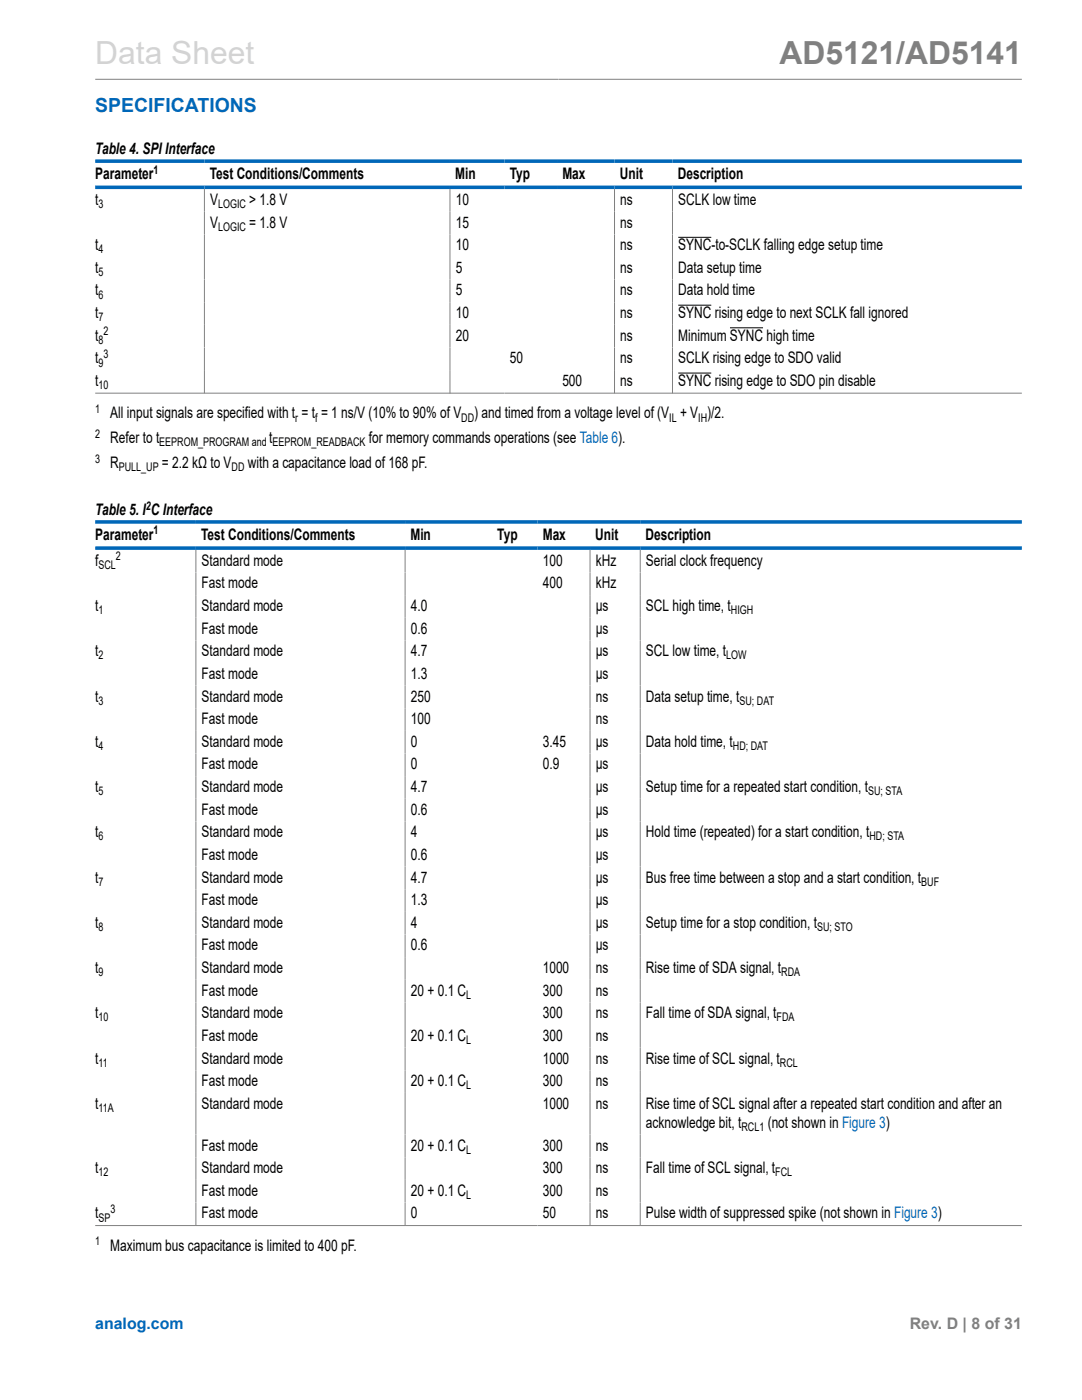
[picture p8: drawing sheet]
<svg xmlns="http://www.w3.org/2000/svg" width="216mm" height="279mm" viewBox="0 0 216 279" stroke-linecap="round" stroke-linejoin="round" font-family="sans-serif">
<defs><g id="words">
<text font-size="6.3" fill="#d3d3d3" x="19" y="12.7">Data Sheet</text>
<text font-size="6.3" fill="#808080" x="155.5" y="12.7">AD5121/AD5141</text>
<text font-size="3.9" fill="#0067b8" x="19" y="22.3">SPECIFICATIONS</text>
<g font-size="3.2">
<text x="19" y="30.8">Table 4. SPI Interface</text>
<text x="19" y="35.7">Parameter</text>
<text x="41.8" y="35.7">Test Conditions/Comments</text>
<text x="90.8" y="35.7">Min</text>
<text x="101.7" y="35.7">Typ</text>
<text x="112.2" y="35.7">Max</text>
<text x="123.7" y="35.7">Unit</text>
<text x="135.2" y="35.7">Description</text>
<text x="19" y="40.9">t</text>
<text x="41.9" y="40.9">V</text>
<text x="49.7" y="40.9">&gt; 1.8 V</text>
<text x="90.9" y="40.9">10</text>
<text x="123.8" y="40.9">ns</text>
<text x="135.3" y="40.9">SCLK low time</text>
<text x="41.9" y="45.4">V</text>
<text x="49.7" y="45.4">= 1.8 V</text>
<text x="90.9" y="45.4">15</text>
<text x="123.8" y="45.4">ns</text>
<text x="19" y="49.9">t</text>
<text x="90.9" y="49.9">10</text>
<text x="123.8" y="49.9">ns</text>
<text x="135.3" y="49.9">SYNC-to-SCLK falling edge setup time</text>
<text x="19" y="59">t</text>
<text x="19" y="54.5">t</text>
<text x="90.9" y="59">5</text>
<text x="90.9" y="54.5">5</text>
<text x="123.8" y="59">ns</text>
<text x="123.8" y="54.5">ns</text>
<text x="135.3" y="59">Data hold time</text>
<text x="135.3" y="54.5">Data setup time</text>
<text x="19" y="63.5">t</text>
<text x="90.9" y="63.5">10</text>
<text x="123.8" y="63.5">ns</text>
<text x="135.3" y="63.5">SYNC rising edge to next SCLK fall ignored</text>
<text x="19" y="68">t</text>
<text x="90.9" y="68">20</text>
<text x="123.8" y="68">ns</text>
<text x="135.3" y="68">Minimum SYNC high time</text>
<text x="19" y="77">t</text>
<text x="19" y="72.5">t</text>
<text x="101.7" y="72.5">50</text>
<text x="112.2" y="77">500</text>
<text x="123.8" y="72.5">ns</text>
<text x="123.8" y="77">ns</text>
<text x="135.3" y="72.5">SCLK rising edge to SDO valid</text>
<text x="135.3" y="77">SYNC rising edge to SDO pin disable</text>
<text x="22" y="83.5">All input signals are specified with t = t = 1 ns/V (10% to 90% of V</text>
<text x="94.6" y="83.5">) and timed from a voltage level of (V + V )/2.</text>
<text x="22" y="88.4">Refer to t</text>
<text x="53.7" y="88.4">t</text>
<text x="73.6" y="88.4">for memory commands operations (see Table 6).</text>
<text x="22" y="93.4">R</text>
<text x="32.3" y="93.4">= 2.2 kΩ to V</text>
<text x="49.5" y="93.4">with a capacitance load of 168 pF.</text>
<text x="19" y="102.8">Table 5. I C Interface</text>
<text x="19" y="107.7">Parameter</text>
<text x="40.1" y="107.7">Test Conditions/Comments</text>
<text x="81.9" y="107.7">Min</text>
<text x="99.2" y="107.7">Typ</text>
<text x="108.3" y="107.7">Max</text>
<text x="118.8" y="107.7">Unit</text>
<text x="128.8" y="107.7">Description</text>
<text x="19" y="112.9">f</text>
<text x="40.2" y="112.9">Standard mode</text>
<text x="108.3" y="112.9">100</text>
<text x="118.9" y="112.9">kHz</text>
<text x="128.9" y="112.9">Serial clock frequency</text>
<text x="40.2" y="117.4">Fast mode</text>
<text x="108.3" y="117.4">400</text>
<text x="118.9" y="117.4">kHz</text>
<text x="19" y="121.9">t</text>
<text x="40.2" y="121.9">Standard mode</text>
<text x="82" y="121.9">4.0</text>
<text x="118.9" y="121.9">µs</text>
<text x="128.9" y="121.9">SCL high time, t</text>
<text x="19" y="131">t</text>
<text x="40.2" y="131">Standard mode</text>
<text x="40.2" y="126.5">Fast mode</text>
<text x="82" y="131">4.7</text>
<text x="82" y="126.5">0.6</text>
<text x="118.9" y="131">µs</text>
<text x="118.9" y="126.5">µs</text>
<text x="128.9" y="131">SCL low time, t</text>
<text x="40.2" y="135.5">Fast mode</text>
<text x="82" y="135.5">1.3</text>
<text x="118.9" y="135.5">µs</text>
<text x="19" y="140">t</text>
<text x="40.2" y="140">Standard mode</text>
<text x="82" y="140">250</text>
<text x="118.9" y="140">ns</text>
<text x="128.9" y="140">Data setup time, t</text>
<text x="19" y="149">t</text>
<text x="40.2" y="149">Standard mode</text>
<text x="40.2" y="144.5">Fast mode</text>
<text x="82" y="149">0</text>
<text x="82" y="144.5">100</text>
<text x="108.3" y="149">3.45</text>
<text x="118.9" y="149">µs</text>
<text x="118.9" y="144.5">ns</text>
<text x="128.9" y="149">Data hold time, t</text>
<text x="40.2" y="153.6">Fast mode</text>
<text x="82" y="153.6">0</text>
<text x="108.3" y="153.6">0.9</text>
<text x="118.9" y="153.6">µs</text>
<text x="19" y="158.1">t</text>
<text x="40.2" y="158.1">Standard mode</text>
<text x="82" y="158.1">4.7</text>
<text x="118.9" y="158.1">µs</text>
<text x="128.9" y="158.1">Setup time for a repeated start condition, t</text>
<text x="19" y="167.1">t</text>
<text x="40.2" y="167.1">Standard mode</text>
<text x="40.2" y="162.6">Fast mode</text>
<text x="82" y="167.1">4</text>
<text x="82" y="162.6">0.6</text>
<text x="118.9" y="167.1">µs</text>
<text x="118.9" y="162.6">µs</text>
<text x="128.9" y="167.1">Hold time (repeated) for a start condition, t</text>
<text x="40.2" y="171.6">Fast mode</text>
<text x="82" y="171.6">0.6</text>
<text x="118.9" y="171.6">µs</text>
<text x="19" y="176.1">t</text>
<text x="40.2" y="176.1">Standard mode</text>
<text x="82" y="176.1">4.7</text>
<text x="118.9" y="176.1">µs</text>
<text x="128.9" y="176.1">Bus free time between a stop and a start condition, t</text>
<text x="19" y="185.2">t</text>
<text x="40.2" y="185.2">Standard mode</text>
<text x="40.2" y="180.6">Fast mode</text>
<text x="82" y="185.2">4</text>
<text x="82" y="180.6">1.3</text>
<text x="118.9" y="185.2">µs</text>
<text x="118.9" y="180.6">µs</text>
<text x="128.9" y="185.2">Setup time for a stop condition, t</text>
<text x="40.2" y="189.7">Fast mode</text>
<text x="82" y="189.7">0.6</text>
<text x="118.9" y="189.7">µs</text>
<text x="19" y="194.2">t</text>
<text x="40.2" y="194.2">Standard mode</text>
<text x="108.3" y="194.2">1000</text>
<text x="118.9" y="194.2">ns</text>
<text x="128.9" y="194.2">Rise time of SDA signal, t</text>
<text x="19" y="203.2">t</text>
<text x="40.2" y="198.7">Fast mode</text>
<text x="40.2" y="203.2">Standard mode</text>
<text x="82" y="198.7">20 + 0.1 C</text>
<text x="108.3" y="198.7">300</text>
<text x="108.3" y="203.2">300</text>
<text x="118.9" y="198.7">ns</text>
<text x="118.9" y="203.2">ns</text>
<text x="128.9" y="203.2">Fall time of SDA signal, t</text>
<text x="40.2" y="207.7">Fast mode</text>
<text x="82" y="207.7">20 + 0.1 C</text>
<text x="108.3" y="207.7">300</text>
<text x="118.9" y="207.7">ns</text>
<text x="19" y="212.3">t</text>
<text x="40.2" y="212.3">Standard mode</text>
<text x="108.3" y="212.3">1000</text>
<text x="118.9" y="212.3">ns</text>
<text x="128.9" y="212.3">Rise time of SCL signal, t</text>
<text x="19" y="221.3">t</text>
<text x="40.2" y="216.8">Fast mode</text>
<text x="40.2" y="221.3">Standard mode</text>
<text x="82" y="216.8">20 + 0.1 C</text>
<text x="108.3" y="216.8">300</text>
<text x="108.3" y="221.3">1000</text>
<text x="118.9" y="216.8">ns</text>
<text x="118.9" y="221.3">ns</text>
<text x="128.9" y="221.3">Rise time of SCL signal after a repeated start condition and after an</text>
<text x="128.9" y="225.1">acknowledge bit, t</text>
<text x="153.2" y="225.1">(not shown in Figure 3)</text>
<text x="40.2" y="229.6">Fast mode</text>
<text x="82" y="229.6">20 + 0.1 C</text>
<text x="108.3" y="229.6">300</text>
<text x="118.9" y="229.6">ns</text>
<text x="19" y="234.1">t</text>
<text x="40.2" y="238.6">Fast mode</text>
<text x="40.2" y="234.1">Standard mode</text>
<text x="82" y="238.6">20 + 0.1 C</text>
<text x="108.3" y="238.6">300</text>
<text x="108.3" y="234.1">300</text>
<text x="118.9" y="238.6">ns</text>
<text x="118.9" y="234.1">ns</text>
<text x="128.9" y="234.1">Fall time of SCL signal, t</text>
<text x="19" y="243.2">t</text>
<text x="40.2" y="243.2">Fast mode</text>
<text x="82" y="243.2">0</text>
<text x="108.3" y="243.2">50</text>
<text x="118.9" y="243.2">ns</text>
<text x="128.9" y="243.2">Pulse width of suppressed spike (not shown in Figure 3)</text>
<text x="22" y="249.6">Maximum bus capacitance is limited to 400 pF.</text>
</g>
<text font-size="3.2" fill="#0067b8" x="19" y="265.3">analog.com</text>
<text font-size="3.2" fill="#808080" x="181.5" y="265.3">Rev. D | 8 of 31</text>
<g font-size="2.4">
<text x="30.6" y="34.6">1</text>
<text x="19.7" y="41.5">3</text>
<text x="43.5" y="41.5">LOGIC</text>
<text x="43.5" y="46.1">LOGIC</text>
<text x="19.7" y="50.6">4</text>
<text x="19.7" y="59.6">6</text>
<text x="19.7" y="55.1">5</text>
<text x="19.7" y="64.1">7</text>
<text x="19.7" y="68.6">8</text>
<text x="20.7" y="71.5">3</text>
<text x="20.7" y="66.9">2</text>
<text x="19.7" y="73.2">9</text>
<text x="19.7" y="77.7">10</text>
<text x="19" y="82.4">1</text>
<text x="19" y="87.4">2</text>
<text x="31.8" y="89.1">EEPROM_PROGRAM and EEPROM_READBACK</text>
<text x="58.9" y="84.1">r</text>
<text x="62.9" y="84.1">f</text>
<text x="92.1" y="84.1">DD</text>
<text x="133.5" y="84.1">IL</text>
<text x="139.3" y="84.1">IH</text>
<text x="19" y="92.3">3</text>
<text x="23.7" y="94">PULL_UP</text>
<text x="46.2" y="94">DD</text>
<text x="29.1" y="101.8">2</text>
<text x="30.6" y="106.6">1</text>
<text x="19.7" y="113.5">SCL</text>
<text x="23.1" y="111.9">2</text>
<text x="19.7" y="122.6">1</text>
<text x="145.8" y="122.6">HIGH</text>
<text x="19.7" y="131.6">2</text>
<text x="144.9" y="131.6">LOW</text>
<text x="19.7" y="140.6">3</text>
<text x="147.6" y="140.6">SU; DAT</text>
<text x="19.7" y="149.7">4</text>
<text x="146.2" y="149.7">HD; DAT</text>
<text x="19.7" y="158.7">5</text>
<text x="173.2" y="158.7">SU; STA</text>
<text x="19.7" y="167.7">6</text>
<text x="173.5" y="167.7">HD; STA</text>
<text x="19.7" y="176.8">7</text>
<text x="183.8" y="176.8">BUF</text>
<text x="19.7" y="185.8">8</text>
<text x="163" y="185.8">SU; STO</text>
<text x="19.7" y="194.8">9</text>
<text x="155.9" y="194.8">RDA</text>
<text x="19.7" y="203.9">10</text>
<text x="93" y="199.3">L</text>
<text x="155" y="203.9">FDA</text>
<text x="93" y="208.4">L</text>
<text x="19.7" y="212.9">11</text>
<text x="155.6" y="212.9">RCL</text>
<text x="19.7" y="221.9">11A</text>
<text x="93" y="217.4">L</text>
<text x="148" y="225.7">RCL1</text>
<text x="93" y="230.2">L</text>
<text x="19.7" y="234.8">12</text>
<text x="93" y="239.3">L</text>
<text x="154.7" y="234.8">FCL</text>
<text x="19.7" y="243.8">SP</text>
<text x="22" y="242.1">3</text>
<text x="19" y="248.6">1</text>
</g>
</g></defs>
<path d="M19 15.8h184.9M40.8 37.7v40.9M89.8 37.7v40.9M122.6 37.7v40.9M134.2 37.7v40.9M19 78.5h184.9M39.1 109.7v135M80.8 109.7v135M117.7 109.7v135M127.8 109.7v135M19 244.6h184.9" fill="none" stroke="#808080" stroke-width=".2"/>
<path d="M135.3 47.4h6.7M135.3 60.9h6.7M135.3 74.5h6.7M145.7 65.4h6.6" fill="none" stroke="#000" stroke-width=".2"/>
<path d="M19 32.2h184.9M19 37.4h184.9M19 104.2h184.9M19 109.4h184.9" fill="none" stroke="#0067b8" stroke-width=".71"/>
<use href="#words"/>
</svg>
